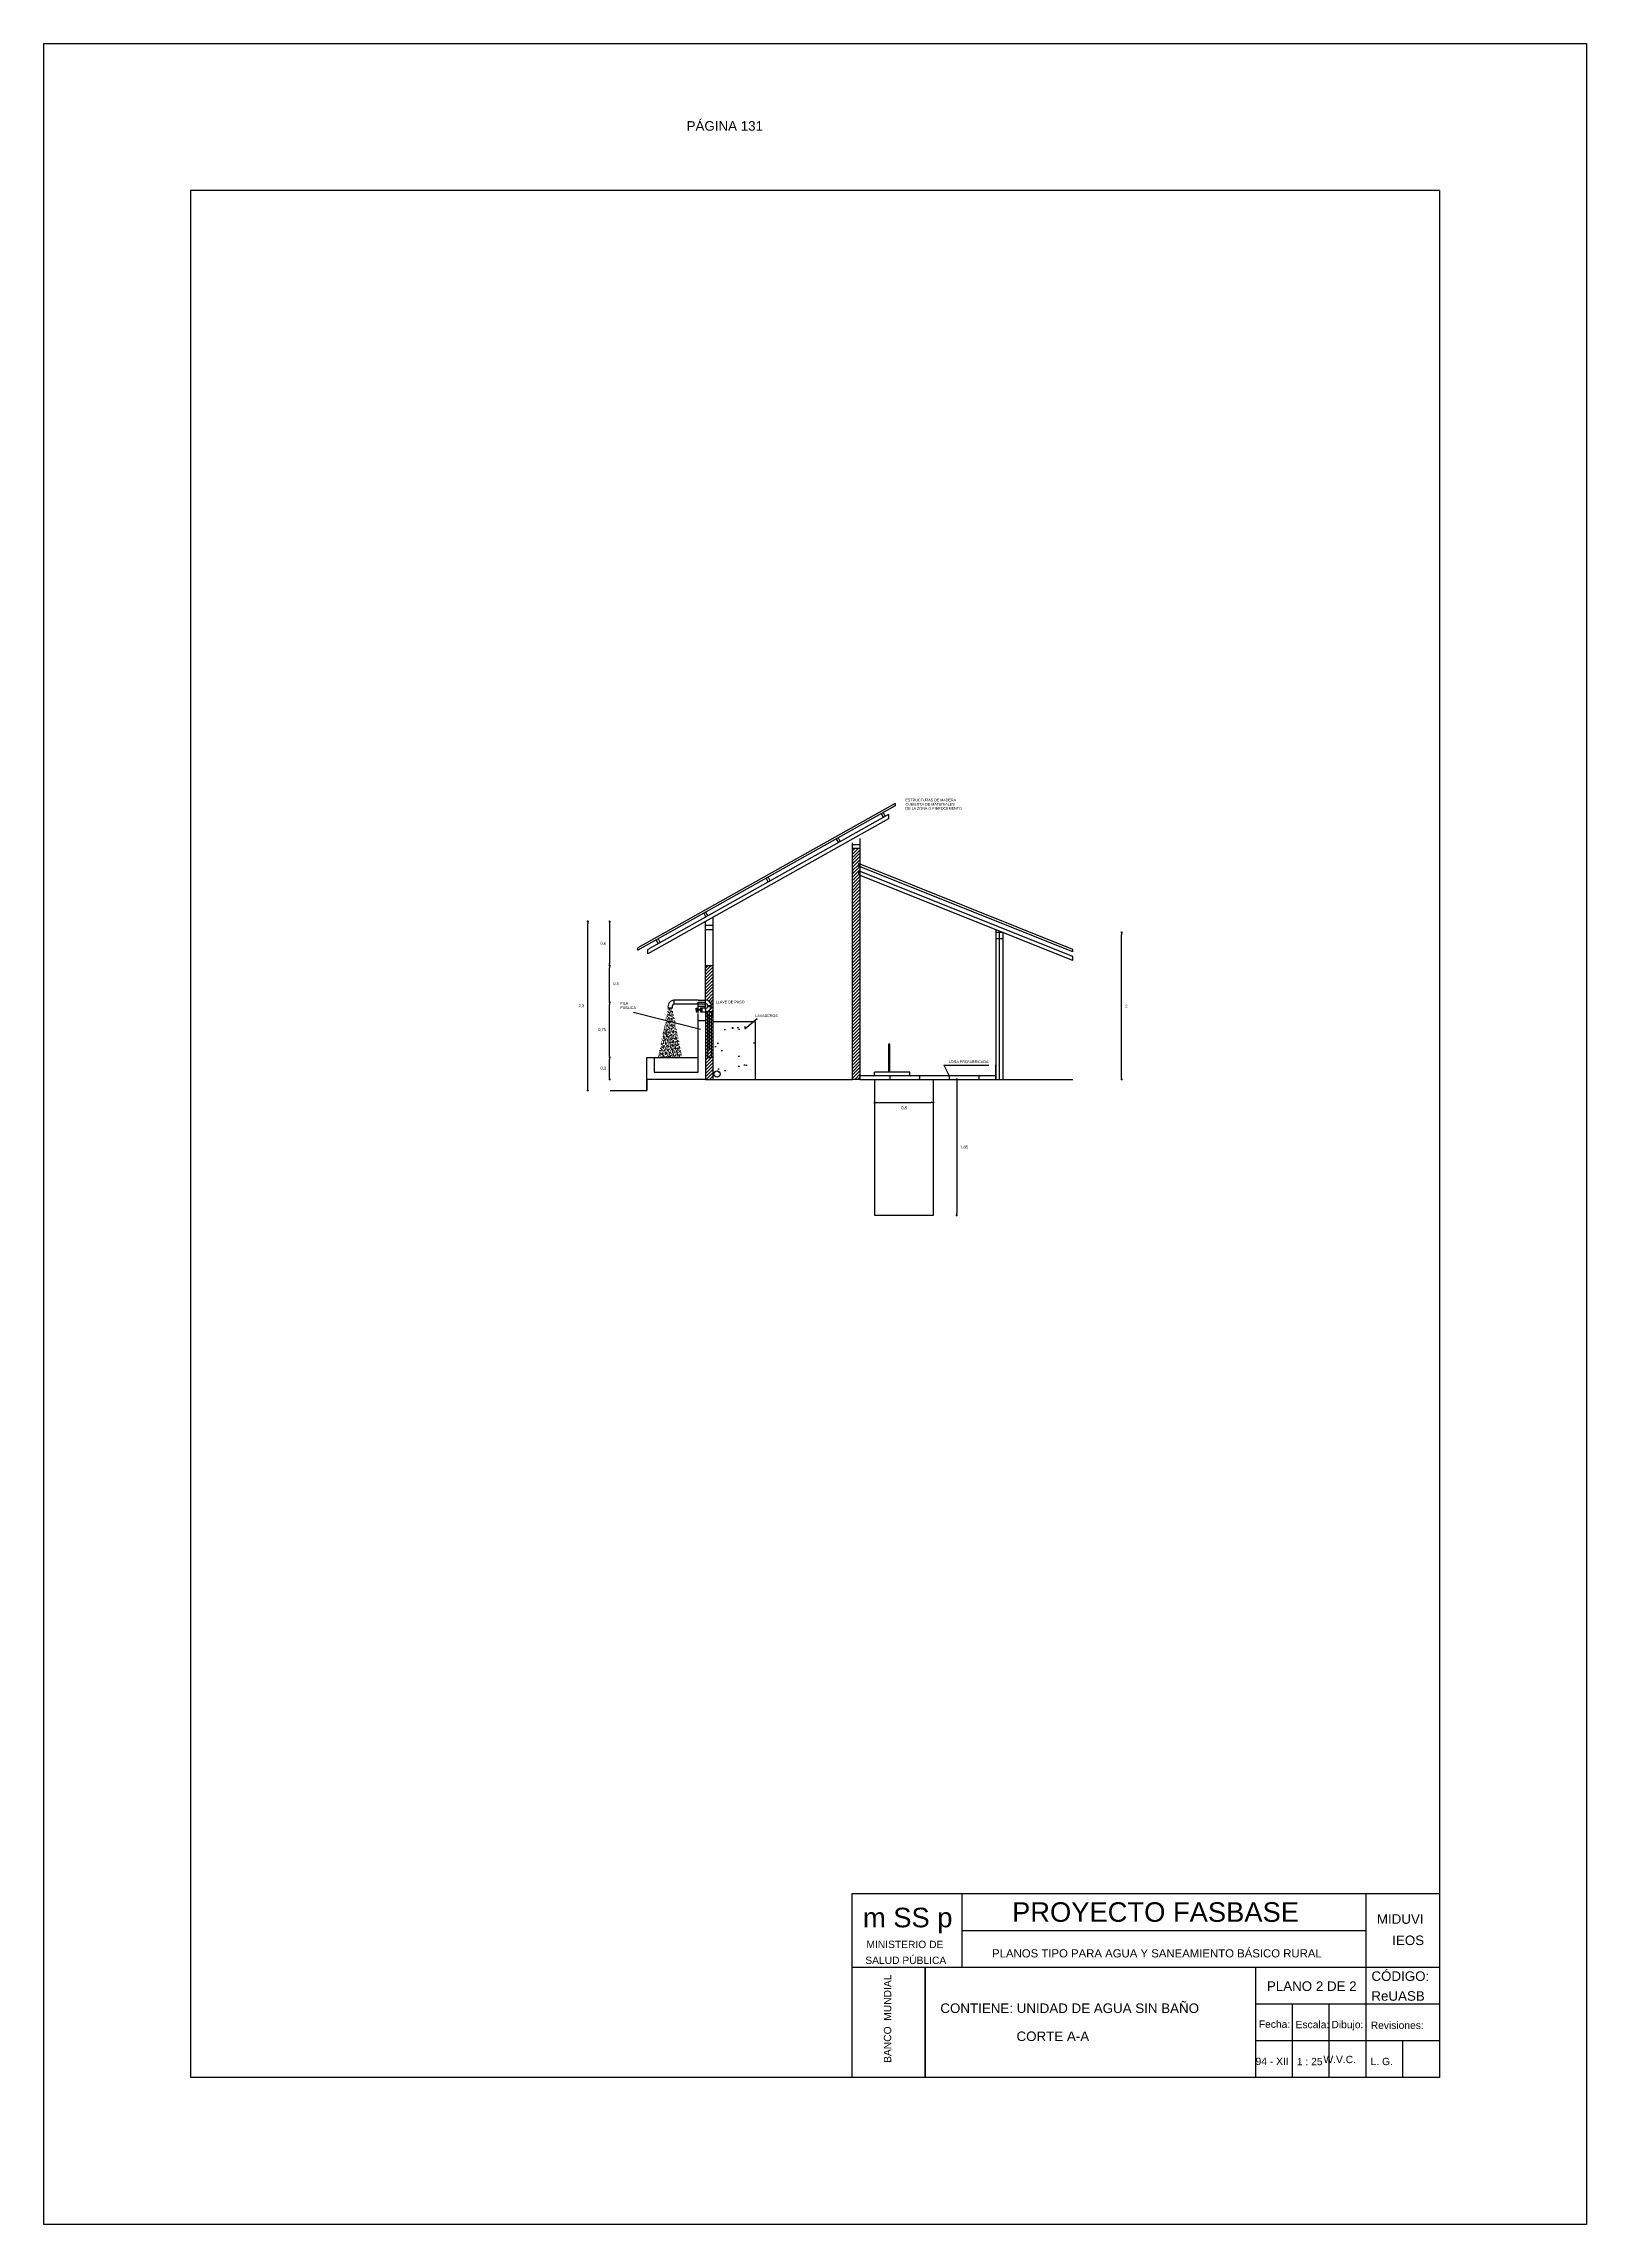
# Model space of a CAD drawing. Header units: metres. Extents: x 2413 to 4131, y 3282 to 4239.
# Drawn here: x 2535.53 to 2556.53, y 4207.31 to 4237.01 of the extents above; entities that cross this region are included whole.
import ezdxf
from ezdxf.enums import TextEntityAlignment as Align

# ---------------------------------------------------------------- set-up
doc = ezdxf.new("R2010")
doc.units = ezdxf.units.M
doc.layers.add('Cotas', color=7, linetype='Continuous')
doc.layers.add('Dibujo', color=7, linetype='Continuous')
doc.styles.add('Annotative', font='arial.ttf')
doc.styles.get("Standard").update_dxf_attribs({"font": 'arial.ttf'})
doc.dimstyles.new('Vero', dxfattribs={"dimtxt": 0.04, "dimasz": 0.03, "dimexe": 1.25, "dimexo": 0.625, "dimgap": 0.05, "dimtad": 2, "dimtih": 1, "dimtoh": 1, "dimtxsty": 'Standard', "dimblk": 'DOT', "dimcen": 0, "dimse1": 1, "dimse2": 1, "dimadec": 0, "dimazin": 0, "dimtfac": 1, "dimtix": 1, "dimtmove": 0, "dimatfit": 2, "dimfxl": 1, "dimarcsym": 2})
pattern_1 = [(45, (-1430.151547, 1779.428784), (-0.0224506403, 0.0224506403), [])]

msp = doc.modelspace()

# ---------------------------------------------------------------- texts
at = {"layer": 'Dibujo', "color": 0, "linetype": 'ByBlock'}
for s, height, p in [('CUBIERTA DE MATERIALES', 0.03589, (2547.262, 4226.637)), ('ESTRUCTURAS DE MADERA', 0.03589, (2547.262, 4226.695)), ('DE LA ZONA O FIBROCEMENTO', 0.03589, (2547.262, 4226.58)), ('PILA ', 0.0359, (2543.379, 4223.925)), ('LLAVE DE PASO', 0.03589, (2544.679, 4223.944)), ('PÚBLICA', 0.0359, (2543.379, 4223.867)), ('LAVADEROS', 0.0359, (2545.217, 4223.757)), ('LOSA PREFABRICADA', 0.03589, (2547.854, 4223.131)), ('m SS p', 0.2662, (2546.683, 4211.36)), ('PROYECTO FASBASE', 0.26624, (2548.713, 4211.435)), ('PLANOS TIPO PARA AGUA Y SANEAMIENTO BÁSICO RURAL', 0.11076, (2548.441, 4210.95))]:
    msp.add_text(s, height=height, dxfattribs=at).set_placement(p)
at = {"layer": 'Dibujo', "color": 0, "linetype": 'ByBlock', "style": 'Annotative'}
for s, p in [('MIDUVI', (2553.679, 4211.408)), ('IEOS', (2553.888, 4211.118)), ('PLANO 2 DE 2', (2552.182, 4210.494)), ('CÓDIGO:', (2553.605, 4210.63)), ('CONTIENE: UNIDAD DE AGUA SIN BAÑO', (2547.737, 4210.193)), ('ReUASB', (2553.604, 4210.36))]:
    msp.add_text(s, height=0.13, dxfattribs=at).set_placement(p)
at = {"layer": 'Dibujo', "color": 0, "linetype": 'ByBlock'}
for s, p in [('MINISTERIO DE', (2547.254, 4211.077)), ('SALUD PÚBLICA', (2547.266, 4210.861)), ('Fecha:', (2552.285, 4209.991)), ('Escala:', (2552.802, 4209.986)), ('Dibujo:', (2553.278, 4209.986)), ('Revisiones:', (2553.956, 4209.976)), ('94 - XII', (2552.253, 4209.485)), ('1 : 25', (2552.765, 4209.482)), ('W.V.C.', (2553.173, 4209.51)), ('L. G. ', (2553.765, 4209.483))]:
    msp.add_text(s, height=0.1, dxfattribs=at).set_placement(p, align=Align.CENTER)
msp.add_text('BANCO  MUNDIAL', height=0.1, rotation=90, dxfattribs=at).set_placement((2547.068, 4210.115), align=Align.CENTER)
at = {"layer": 'Dibujo', "color": 0, "linetype": 'ByBlock', "char_height": 0.13, "width": 2.90393, "attachment_point": 1}
for s, insert in [('PÁGINA 131', (2544.283, 4235.958)), ('CORTE A-A', (2548.774, 4209.941))]:
    msp.add_mtext(s, dxfattribs=dict(at, insert=insert))

# ---------------------------------------------------------------- blocks, each defined once
blk = doc.blocks.new('_Dot')
at = {"color": 0, "linetype": 'ByBlock', "lineweight": -2}
blk.add_line((-0.5, 0), (-1, 0), dxfattribs=at)
at = {"color": 0, "linetype": 'ByBlock', "const_width": 0.5}
blk.add_lwpolyline([(-0.25, 0, 1), (0.25, 0, 1)], format="xyb", close=True, dxfattribs=at)
blk = doc.blocks.new('*D352')
at = {"layer": 'Cotas', "color": 0, "linetype": 'ByBlock', "lineweight": -2, "transparency": 16777216}
blk.add_line((2543.235, 4222.938), (2543.235, 4223.178), dxfattribs=at)
at = {"layer": 'Defpoints', "color": 0, "linetype": 'ByBlock', "transparency": 16777216}
for p in [(2543.235, 4223.208), (2543.742, 4223.208), (2543.742, 4222.908)]:
    blk.add_point(p, dxfattribs=at)
at = {"layer": 'Cotas', "color": 0, "linetype": 'ByBlock', "lineweight": -2, "transparency": 16777216, "xscale": 0.03, "yscale": 0.03, "zscale": 0.03}
for p, rotation in [((2543.235, 4223.208), 90), ((2543.235, 4222.908), 270)]:
    blk.add_blockref('_Dot', p, dxfattribs=dict(at, rotation=rotation))
at = {"layer": 'Cotas', "color": 0, "linetype": 'ByBlock', "transparency": 16777216, "insert": (2543.149, 4223.058), "char_height": 0.04, "attachment_point": 5}
blk.add_mtext('0,3', dxfattribs=at)
blk = doc.blocks.new('*D353')
at = {"layer": 'Cotas', "color": 0, "linetype": 'ByBlock', "lineweight": -2, "transparency": 16777216}
blk.add_line((2543.235, 4223.238), (2543.235, 4223.928), dxfattribs=at)
at = {"layer": 'Defpoints', "color": 0, "linetype": 'ByBlock', "transparency": 16777216}
for p in [(2543.235, 4223.958), (2544.542, 4223.958), (2543.742, 4223.208)]:
    blk.add_point(p, dxfattribs=at)
at = {"layer": 'Cotas', "color": 0, "linetype": 'ByBlock', "lineweight": -2, "transparency": 16777216, "xscale": 0.03, "yscale": 0.03, "zscale": 0.03}
for p, rotation in [((2543.235, 4223.958), 90), ((2543.235, 4223.208), 270)]:
    blk.add_blockref('_Dot', p, dxfattribs=dict(at, rotation=rotation))
at = {"layer": 'Cotas', "color": 0, "linetype": 'ByBlock', "transparency": 16777216, "insert": (2543.133, 4223.583), "char_height": 0.04, "attachment_point": 5}
blk.add_mtext('0,75', dxfattribs=at)
blk = doc.blocks.new('*D354')
at = {"layer": 'Cotas', "color": 0, "linetype": 'ByBlock', "lineweight": -2, "transparency": 16777216}
blk.add_line((2543.235, 4223.988), (2543.235, 4224.428), dxfattribs=at)
at = {"layer": 'Defpoints', "color": 0, "linetype": 'ByBlock', "transparency": 16777216}
for p in [(2543.235, 4224.458), (2544.542, 4224.458), (2543.235, 4223.958)]:
    blk.add_point(p, dxfattribs=at)
at = {"layer": 'Cotas', "color": 0, "linetype": 'ByBlock', "lineweight": -2, "transparency": 16777216, "xscale": 0.03, "yscale": 0.03, "zscale": 0.03}
for p, rotation in [((2543.235, 4224.458), 90), ((2543.235, 4223.958), 270)]:
    blk.add_blockref('_Dot', p, dxfattribs=dict(at, rotation=rotation))
at = {"layer": 'Cotas', "color": 0, "linetype": 'ByBlock', "transparency": 16777216, "insert": (2543.322, 4224.208), "char_height": 0.04, "attachment_point": 5}
blk.add_mtext('0,5', dxfattribs=at)
blk = doc.blocks.new('*D355')
at = {"layer": 'Cotas', "color": 0, "linetype": 'ByBlock', "lineweight": -2, "transparency": 16777216}
blk.add_line((2543.235, 4225.028), (2543.235, 4224.488), dxfattribs=at)
at = {"layer": 'Defpoints', "color": 0, "linetype": 'ByBlock', "transparency": 16777216}
for p in [(2544.542, 4225.058), (2543.235, 4224.458), (2544.542, 4224.458)]:
    blk.add_point(p, dxfattribs=at)
at = {"layer": 'Cotas', "color": 0, "linetype": 'ByBlock', "lineweight": -2, "transparency": 16777216, "xscale": 0.03, "yscale": 0.03, "zscale": 0.03}
for p, rotation in [((2543.235, 4225.058), 90), ((2543.235, 4224.458), 270)]:
    blk.add_blockref('_Dot', p, dxfattribs=dict(at, rotation=rotation))
at = {"layer": 'Cotas', "color": 0, "linetype": 'ByBlock', "transparency": 16777216, "insert": (2543.149, 4224.758), "char_height": 0.04, "attachment_point": 5}
blk.add_mtext('0,6', dxfattribs=at)
blk = doc.blocks.new('*D356')
at = {"layer": 'Cotas', "color": 0, "linetype": 'ByBlock', "lineweight": -2, "transparency": 16777216}
blk.add_line((2542.938, 4222.788), (2542.938, 4225.028), dxfattribs=at)
at = {"layer": 'Defpoints', "color": 0, "linetype": 'ByBlock', "transparency": 16777216}
for p in [(2542.938, 4225.058), (2544.542, 4225.058), (2543.742, 4222.758)]:
    blk.add_point(p, dxfattribs=at)
at = {"layer": 'Cotas', "color": 0, "linetype": 'ByBlock', "lineweight": -2, "transparency": 16777216, "xscale": 0.03, "yscale": 0.03, "zscale": 0.03}
for p, rotation in [((2542.938, 4225.058), 90), ((2542.938, 4222.758), 270)]:
    blk.add_blockref('_Dot', p, dxfattribs=dict(at, rotation=rotation))
at = {"layer": 'Cotas', "color": 0, "linetype": 'ByBlock', "transparency": 16777216, "insert": (2542.851, 4223.908), "char_height": 0.04, "attachment_point": 5}
blk.add_mtext('2,3', dxfattribs=at)
blk = doc.blocks.new('*D357')
at = {"layer": 'Cotas', "color": 0, "linetype": 'ByBlock', "lineweight": -2, "transparency": 16777216}
blk.add_line((2550.205, 4222.938), (2550.205, 4224.878), dxfattribs=at)
at = {"layer": 'Defpoints', "color": 0, "linetype": 'ByBlock', "transparency": 16777216}
for p in [(2548.591, 4224.908), (2550.205, 4224.908), (2548.591, 4222.908)]:
    blk.add_point(p, dxfattribs=at)
at = {"layer": 'Cotas', "color": 0, "linetype": 'ByBlock', "lineweight": -2, "transparency": 16777216, "xscale": 0.03, "yscale": 0.03, "zscale": 0.03}
for p, rotation in [((2550.205, 4224.908), 90), ((2550.205, 4222.908), 270)]:
    blk.add_blockref('_Dot', p, dxfattribs=dict(at, rotation=rotation))
at = {"layer": 'Cotas', "color": 0, "linetype": 'ByBlock', "transparency": 16777216, "insert": (2550.269, 4223.908), "char_height": 0.04, "attachment_point": 5}
blk.add_mtext('2', dxfattribs=at)
blk = doc.blocks.new('*D358')
at = {"layer": 'Cotas', "color": 0, "linetype": 'ByBlock', "lineweight": -2, "transparency": 16777216}
blk.add_line((2546.872, 4222.592), (2547.612, 4222.592), dxfattribs=at)
at = {"layer": 'Defpoints', "color": 0, "linetype": 'ByBlock', "transparency": 16777216}
for p in [(2546.842, 4222.908), (2547.642, 4222.908), (2547.642, 4222.592)]:
    blk.add_point(p, dxfattribs=at)
at = {"layer": 'Cotas', "color": 0, "linetype": 'ByBlock', "lineweight": -2, "transparency": 16777216, "xscale": 0.03, "yscale": 0.03, "zscale": 0.03, "rotation": 180}
blk.add_blockref('_Dot', (2546.842, 4222.592), dxfattribs=at)
at = {"layer": 'Cotas', "color": 0, "linetype": 'ByBlock', "lineweight": -2, "transparency": 16777216, "xscale": 0.03, "yscale": 0.03, "zscale": 0.03}
blk.add_blockref('_Dot', (2547.642, 4222.592), dxfattribs=at)
at = {"layer": 'Cotas', "color": 0, "linetype": 'ByBlock', "transparency": 16777216, "insert": (2547.242, 4222.518), "char_height": 0.04, "attachment_point": 5}
blk.add_mtext('0,8', dxfattribs=at)
blk = doc.blocks.new('*D359')
at = {"layer": 'Cotas', "color": 0, "linetype": 'ByBlock', "lineweight": -2, "transparency": 16777216}
blk.add_line((2547.959, 4222.878), (2547.959, 4221.088), dxfattribs=at)
at = {"layer": 'Defpoints', "color": 0, "linetype": 'ByBlock', "transparency": 16777216}
for p in [(2547.642, 4222.908), (2547.642, 4221.058), (2547.959, 4221.058)]:
    blk.add_point(p, dxfattribs=at)
at = {"layer": 'Cotas', "color": 0, "linetype": 'ByBlock', "lineweight": -2, "transparency": 16777216, "xscale": 0.03, "yscale": 0.03, "zscale": 0.03}
for p, rotation in [((2547.959, 4222.908), 90), ((2547.959, 4221.058), 270)]:
    blk.add_blockref('_Dot', p, dxfattribs=dict(at, rotation=rotation))
at = {"layer": 'Cotas', "color": 0, "linetype": 'ByBlock', "transparency": 16777216, "insert": (2548.059, 4221.983), "char_height": 0.04, "attachment_point": 5}
blk.add_mtext('1,85', dxfattribs=at)

# ---------------------------------------------------------------- dimensions: what is measured, and where the dimension line sits
at = {"layer": 'Cotas', "color": 0, "linetype": 'ByBlock'}
for base, p1, p2, picture, middle in [((2542.938, 4225.058), (2543.742, 4222.758), (2544.542, 4225.058), '*D356', (2542.851, 4223.908)), ((2543.235, 4224.458), (2544.542, 4225.058), (2544.542, 4224.458), '*D355', (2543.149, 4224.758)), ((2550.205, 4224.908), (2548.591, 4222.908), (2548.591, 4224.908), '*D357', (2550.269, 4223.908)), ((2543.235, 4224.458), (2543.235, 4223.958), (2544.542, 4224.458), '*D354', (2543.322, 4224.208)), ((2543.235, 4223.958), (2543.742, 4223.208), (2544.542, 4223.958), '*D353', (2543.133, 4223.583)), ((2543.235, 4223.208), (2543.742, 4222.908), (2543.742, 4223.208), '*D352', (2543.149, 4223.058)), ((2547.959, 4221.058), (2547.642, 4222.908), (2547.642, 4221.058), '*D359', (2548.059, 4221.983))]:
    dim = msp.add_linear_dim(base=base, p1=p1, p2=p2, angle=90, dimstyle='Vero', dxfattribs=at)
    dim.commit()
    dim.dimension.update_dxf_attribs({"geometry": picture, "text_midpoint": middle})
dim = msp.add_linear_dim(base=(2547.642, 4222.592), p1=(2546.842, 4222.908), p2=(2547.642, 4222.908), dimstyle='Vero', dxfattribs=at)
dim.commit()
dim.dimension.update_dxf_attribs({"geometry": '*D358', "text_midpoint": (2547.242, 4222.518)})

# ---------------------------------------------------------------- hatches: boundary and pattern name
at = {"layer": 'Cotas', "linetype": 'ByBlock'}
h = msp.add_hatch(dxfattribs=at)
h.set_pattern_fill('ANSI31', color=0, scale=0.01)
h.set_pattern_definition(pattern_1)
h.paths.add_polyline_path([(2546.642, 4225.687), (2546.622, 4225.695), (2546.622, 4225.749), (2546.642, 4225.741), (2546.642, 4225.806), (2546.622, 4225.814), (2546.622, 4225.846), (2546.642, 4225.838), (2546.642, 4226.058), (2546.542, 4226.058), (2546.542, 4222.908), (2546.642, 4222.908), (2546.642, 4223.008)])
h = msp.add_hatch(dxfattribs=at)
h.set_pattern_fill('ANSI31', color=0, scale=0.01)
h.set_pattern_definition(pattern_1)
h.paths.add_polyline_path([(2544.642, 4224.458), (2544.542, 4224.458), (2544.542, 4224.358), (2544.542, 4223.988, -0.355584), (2544.621, 4223.916), (2544.611, 4223.916), (2544.611, 4223.9), (2544.621, 4223.9, -0.355584), (2544.542, 4223.829), (2544.542, 4222.908), (2544.642, 4222.908)])
at = {"layer": 'Dibujo', "linetype": 'ByBlock'}
h = msp.add_hatch(dxfattribs=at)
h.set_pattern_fill('ANSI31', color=0, scale=0.01)
h.set_pattern_definition(pattern_1)
h.paths.add_polyline_path([(2544.542, 4222.908), (2544.642, 4222.908), (2544.642, 4224.458), (2544.542, 4224.458), (2544.542, 4224.358), (2544.542, 4223.988, -0.355584), (2544.621, 4223.916), (2544.611, 4223.916), (2544.611, 4223.9), (2544.621, 4223.9, -0.355584), (2544.542, 4223.829)])
h = msp.add_hatch(dxfattribs=at)
h.set_pattern_fill('AR-SAND', color=0, scale=0.0007)
h.set_pattern_definition([(37.5, (-1430.151547, 1779.428784), (-0.0011200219, 0.03425892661), [0, -0.0270256, 0, -0.030226, 0, -0.0288925]), (7.5, (-1430.151547, 1779.428784), (0.0314666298, 0.05017775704), [0, -0.0145796, 0, -0.0243586, 0, -0.0093345]), (327.5, (-1430.173416, 1779.428784), (0.05536946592, 0.00010060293), [0, -0.00889, 0, -0.032004, 0, -0.041783]), (317.5, (-1430.173416, 1779.428784), (0.05344895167, 0.01560505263), [0, -0.004445, 0, -0.0209804, 0, -0.024003])])
h.paths.add_polyline_path([(2544.087, 4223.877), (2544.03, 4223.877), (2543.896, 4223.208), (2544.221, 4223.208)])
h = msp.add_hatch(dxfattribs=at)
h.set_pattern_fill('AR-SAND', color=0, scale=0.008)
h.set_pattern_definition([(37.5, (-1430.15155, 1779.42878), (-0.01280025, 0.39153059), [0, -0.308864, 0, -0.34544, 0, -0.3302]), (7.5, (-1430.15155, 1779.4288), (0.359618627, 0.57346008), [0, -0.166624, 0, -0.278384, 0, -0.10668]), (327.5, (-1430.4015, 1779.4288), (0.632793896, 0.001149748), [0, -0.1016, 0, -0.36576, 0, -0.47752]), (317.5, (-1430.4015, 1779.4288), (0.61084516, 0.17834346), [0, -0.0508, 0, -0.239776, 0, -0.27432])])
h.paths.add_polyline_path([(2544.642, 4223.695), (2544.642, 4222.908), (2545.218, 4222.908), (2545.218, 4223.695)])

# ---------------------------------------------------------------- linework, layer by layer
at = {"layer": 'Cotas', "color": 0, "linetype": 'ByBlock'}
for p, q in [((2544.542, 4225.008), (2544.542, 4225.058)), ((2544.415, 4223.88), (2544.422, 4223.88))]:
    msp.add_line(p, q, dxfattribs=at)
at = {"layer": 'Dibujo', "color": 0, "linetype": 'ByBlock'}
for p, q in [((2535.531, 4237.014), (2556.531, 4237.014)), ((2535.531, 4207.314), (2535.531, 4237.014)), ((2535.531, 4237.014), (2538.531, 4237.014)), ((2535.531, 4237.014), (2538.031, 4237.014)), ((2556.531, 4237.014), (2556.531, 4207.314)), ((2537.531, 4235.014), (2537.531, 4209.314)), ((2554.531, 4235.014), (2537.531, 4235.014)), ((2554.531, 4235.014), (2554.531, 4209.314)), ((2547.121, 4226.667), (2543.618, 4224.7)), ((2547.121, 4226.633), (2543.618, 4224.666)), ((2547.121, 4226.667), (2547.121, 4226.633)), ((2547.033, 4226.514), (2543.757, 4224.675)), ((2547.033, 4226.457), (2543.757, 4224.618)), ((2546.931, 4226.526), (2546.961, 4226.474)), ((2546.957, 4226.541), (2546.987, 4226.488)), ((2547.033, 4226.514), (2547.033, 4226.457)), ((2546.319, 4226.182), (2546.349, 4226.13)), ((2546.345, 4226.197), (2546.375, 4226.145)), ((2546.542, 4226.058), (2546.542, 4226.131)), ((2546.542, 4226.106), (2546.642, 4226.106)), ((2546.542, 4222.908), (2546.542, 4226.058)), ((2546.542, 4226.058), (2546.642, 4226.058)), ((2546.642, 4226.187), (2546.642, 4226.058)), ((2546.642, 4226.058), (2546.642, 4222.908)), ((2546.542, 4225.878), (2546.542, 4225.846)), ((2546.542, 4225.781), (2546.542, 4225.727)), ((2549.541, 4224.679), (2546.622, 4225.846)), ((2546.622, 4225.846), (2546.622, 4225.814)), ((2549.541, 4224.646), (2546.622, 4225.814)), ((2549.541, 4224.582), (2546.622, 4225.749)), ((2546.622, 4225.749), (2546.622, 4225.695)), ((2545.365, 4225.647), (2545.395, 4225.594)), ((2545.391, 4225.661), (2545.421, 4225.609)), ((2549.541, 4224.528), (2546.622, 4225.695)), ((2544.516, 4225.17), (2544.545, 4225.117)), ((2544.542, 4225.184), (2544.571, 4225.132)), ((2544.542, 4224.358), (2544.542, 4225.008)), ((2544.542, 4225.008), (2544.642, 4225.008)), ((2544.542, 4224.95), (2544.642, 4224.95)), ((2544.642, 4225.114), (2544.642, 4222.908)), ((2548.491, 4224.948), (2548.491, 4222.908)), ((2548.591, 4224.908), (2548.491, 4224.908)), ((2548.491, 4224.827), (2548.591, 4224.827)), ((2548.541, 4222.908), (2548.541, 4224.908)), ((2548.591, 4222.908), (2548.591, 4224.908)), ((2543.618, 4224.666), (2543.618, 4224.7)), ((2543.757, 4224.618), (2543.757, 4224.675)), ((2543.868, 4224.806), (2543.897, 4224.754)), ((2543.894, 4224.821), (2543.923, 4224.769)), ((2549.541, 4224.646), (2549.541, 4224.679)), ((2549.541, 4224.528), (2549.541, 4224.582)), ((2544.542, 4224.458), (2544.642, 4224.458)), ((2544.542, 4223.858), (2544.542, 4224.358)), ((2544.442, 4223.988), (2544.108, 4223.988)), ((2544.108, 4223.988), (2544.108, 4223.935)), ((2544.108, 4223.938), (2544.108, 4223.938)), ((2544.108, 4223.935), (2544.442, 4223.935)), ((2544.442, 4223.988), (2544.542, 4223.988)), ((2544.442, 4223.958), (2544.542, 4223.958)), ((2544.442, 4223.813), (2544.442, 4223.958)), ((2544.442, 4223.935), (2544.542, 4223.935)), ((2544.474, 4223.588), (2543.558, 4223.818)), ((2544.087, 4223.877), (2544.03, 4223.877)), ((2544.415, 4223.855), (2544.415, 4223.88)), ((2544.415, 4223.855), (2544.415, 4223.83)), ((2544.415, 4223.83), (2544.415, 4223.83)), ((2544.415, 4223.83), (2544.422, 4223.83)), ((2544.422, 4223.88), (2544.422, 4223.83)), ((2544.472, 4223.86), (2544.422, 4223.86)), ((2544.472, 4223.85), (2544.422, 4223.85)), ((2544.442, 4223.905), (2544.542, 4223.905)), ((2544.442, 4223.008), (2544.442, 4223.803)), ((2544.442, 4223.708), (2544.542, 4223.708)), ((2544.472, 4223.882), (2544.472, 4223.829)), ((2544.472, 4223.882), (2544.542, 4223.882)), ((2544.472, 4223.829), (2544.542, 4223.829)), ((2544.482, 4223.882), (2544.482, 4223.829)), ((2544.492, 4223.882), (2544.492, 4223.829)), ((2544.542, 4223.858), (2544.542, 4222.908)), ((2544.567, 4223.916), (2544.621, 4223.916)), ((2544.567, 4223.9), (2544.621, 4223.9)), ((2544.567, 4223.834), (2544.621, 4223.834)), ((2544.567, 4223.773), (2544.567, 4223.834)), ((2544.621, 4223.773), (2544.567, 4223.773)), ((2544.567, 4223.773), (2544.567, 4223.208)), ((2544.576, 4223.916), (2544.576, 4223.9)), ((2544.594, 4223.305), (2544.594, 4223.834)), ((2544.611, 4223.916), (2544.611, 4223.9)), ((2544.621, 4223.834), (2544.621, 4223.773)), ((2544.621, 4223.208), (2544.621, 4223.773)), ((2544.642, 4223.695), (2545.218, 4223.695)), ((2545.074, 4223.597), (2545.244, 4223.736)), ((2545.218, 4223.695), (2545.218, 4222.908)), ((2547.047, 4223.386), (2547.029, 4223.386)), ((2547.029, 4223.386), (2547.029, 4223.008)), ((2547.047, 4223.008), (2547.047, 4223.386)), ((2543.742, 4222.908), (2543.742, 4223.208)), ((2543.742, 4223.208), (2543.842, 4223.208)), ((2543.842, 4223.208), (2543.842, 4223.008)), ((2543.842, 4223.208), (2544.442, 4223.208)), ((2544.567, 4223.208), (2544.621, 4223.208)), ((2547.783, 4223.1), (2548.397, 4223.1)), ((2547.783, 4223.1), (2547.856, 4222.958)), ((2548.491, 4222.908), (2548.491, 4223.108)), ((2543.242, 4222.758), (2543.742, 4222.758)), ((2543.742, 4222.758), (2543.742, 4222.908)), ((2544.542, 4222.908), (2543.742, 4222.908)), ((2543.742, 4222.908), (2543.742, 4222.758)), ((2543.842, 4223.008), (2544.442, 4223.008)), ((2544.542, 4222.908), (2546.542, 4222.908)), ((2546.642, 4222.908), (2546.542, 4222.908)), ((2546.642, 4223.008), (2546.642, 4222.908)), ((2548.491, 4222.958), (2546.642, 4222.958)), ((2546.642, 4222.908), (2546.842, 4222.908)), ((2546.642, 4222.908), (2548.491, 4222.908)), ((2546.642, 4222.908), (2548.491, 4222.908)), ((2547.322, 4223.008), (2546.842, 4223.008)), ((2546.842, 4222.958), (2546.842, 4223.008)), ((2546.842, 4222.908), (2546.842, 4221.058)), ((2547.047, 4222.958), (2547.047, 4222.908)), ((2547.322, 4222.958), (2547.322, 4223.008)), ((2547.452, 4222.958), (2547.452, 4222.908)), ((2547.642, 4221.058), (2547.642, 4222.908)), ((2547.642, 4222.908), (2549.541, 4222.908)), ((2547.856, 4222.958), (2547.856, 4222.908)), ((2548.261, 4222.958), (2548.261, 4222.908)), ((2548.491, 4222.908), (2548.491, 4223.008)), ((2548.491, 4222.908), (2548.491, 4222.908)), ((2548.491, 4222.908), (2548.491, 4222.908)), ((2546.842, 4221.058), (2547.642, 4221.058)), ((2546.531, 4211.814), (2546.531, 4209.314)), ((2554.531, 4211.814), (2546.531, 4211.814)), ((2548.031, 4211.814), (2548.031, 4210.814)), ((2553.531, 4209.314), (2553.531, 4211.814)), ((2553.531, 4211.314), (2548.031, 4211.314)), ((2554.531, 4210.814), (2546.531, 4210.814)), ((2547.531, 4210.814), (2547.531, 4209.314)), ((2547.531, 4209.314), (2547.531, 4210.814)), ((2552.031, 4209.314), (2552.031, 4210.814)), ((2554.531, 4210.314), (2552.031, 4210.314)), ((2552.531, 4209.314), (2552.531, 4210.314)), ((2553.031, 4209.314), (2553.031, 4210.314)), ((2554.531, 4209.814), (2552.031, 4209.814)), ((2554.031, 4209.314), (2554.031, 4209.814)), ((2554.531, 4209.314), (2537.531, 4209.314)), ((2556.531, 4207.314), (2535.531, 4207.314))]:
    msp.add_line(p, q, dxfattribs=at)
msp.add_circle((2544.698, 4222.981), 0.0416, dxfattribs=at)
for centre, radius, start, end in [((2544.121, 4223.896), 0.0924, 98.0761, 191.736), ((2544.138, 4223.892), 0.0529, 124.9954, 195.5142), ((2544.537, 4223.903), 0.0844, 8.7257, 87.024), ((2544.551, 4223.92), 0.0172, 346.7829, 121.1919), ((2544.551, 4223.897), 0.0172, 238.8081, 13.2171), ((2544.537, 4223.913), 0.0844, 272.976, 351.2743)]:
    msp.add_arc(centre, radius, start, end, dxfattribs=at)

msp.set_redraw_order([(e.dxf.handle, doc.entitydb.next_handle()) for e in msp.query("TEXT MTEXT ATTDEF DIMENSION ARC_DIMENSION")])  # texts and dimensions are drawn at this point

doc.saveas('drawing.dxf')
